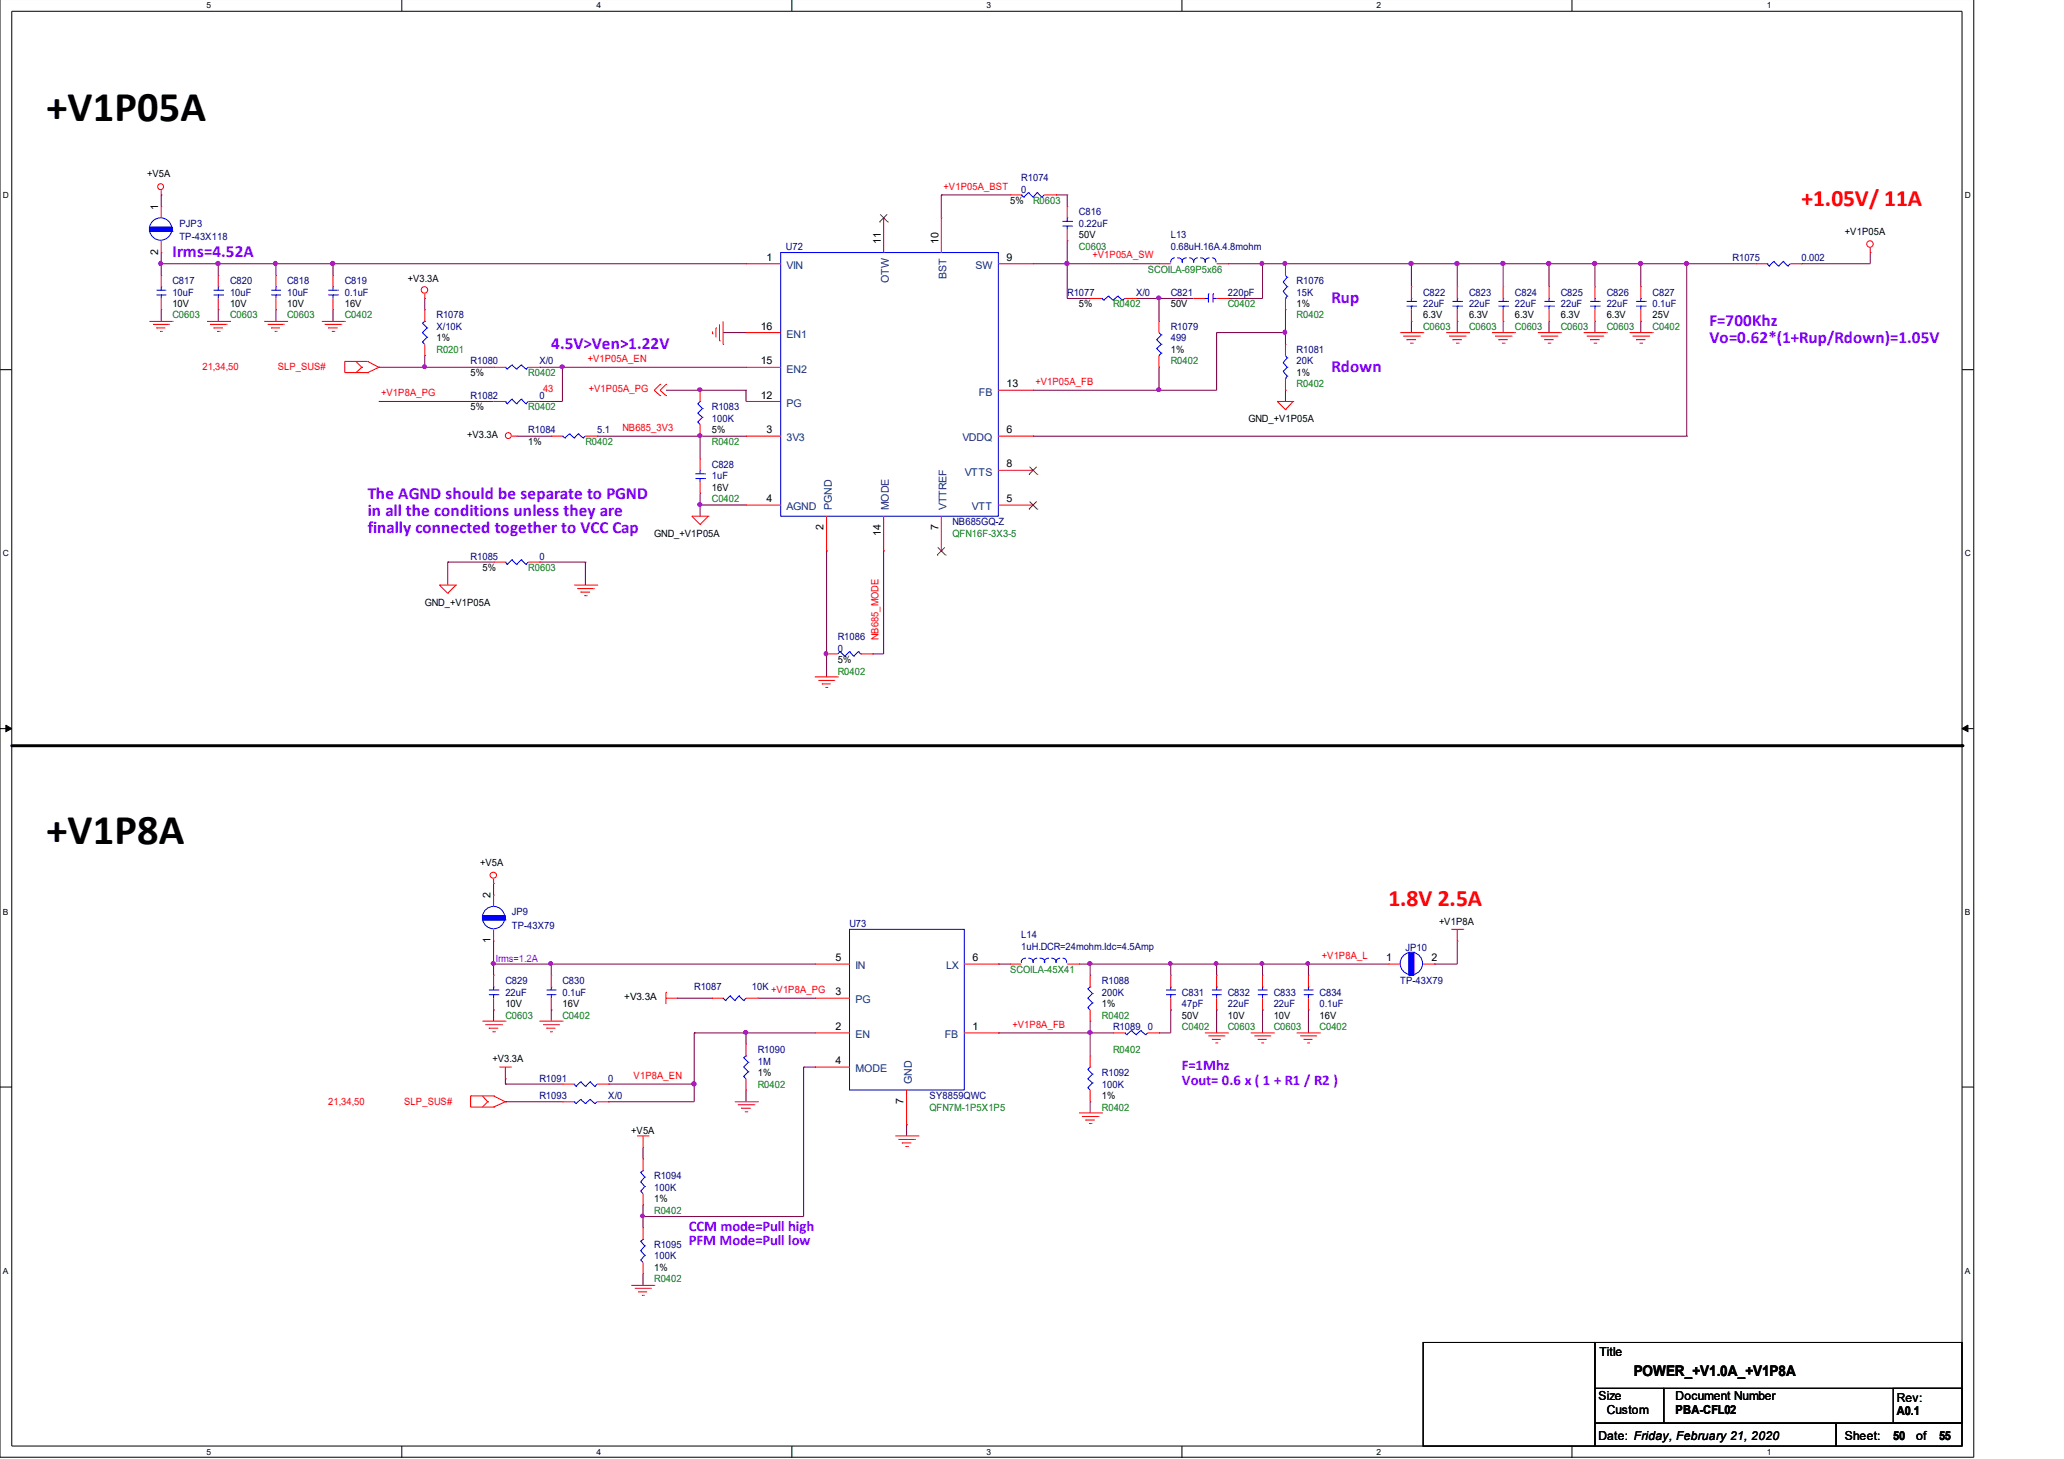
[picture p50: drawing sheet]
<svg xmlns="http://www.w3.org/2000/svg" width="297mm" height="210mm" viewBox="0 0 297 210" stroke-linecap="round" stroke-linejoin="round" font-family="sans-serif">
<defs><g id="words">
<g font-size="6.1">
<text x="6.7" y="17.4">+V1P05A</text>
<text x="6.7" y="121.4">+V1P8A</text>
</g>
<g font-size="3.4" fill="#f00">
<text x="259.2" y="29.6">+1.05V/ 11A</text>
<text x="199.8" y="130.3">1.8V 2.5A</text>
</g>
<g font-size="2.5" fill="#8000ff">
<text x="24.8" y="37">Irms=4.52A</text>
<text x="191.6" y="43.6">Rup</text>
<text x="246" y="46.9">F=700Khz</text>
<text x="79.3" y="50.2">4.5V&gt;Ven&gt;1.22V</text>
<text x="191.6" y="53.5">Rdown</text>
<text x="246" y="49.4">Vo=0.62*(1+Rup/Rdown)=1.05V</text>
<text x="52.9" y="71.7">The AGND should be separate to PGND</text>
<text x="52.9" y="74.2">in all the conditions unless they are</text>
<text x="52.9" y="76.6">finally connected together to VCC Cap</text>
</g>
<g font-size="2.1" fill="#8000ff">
<text x="170.1" y="153.9">F=1Mhz</text>
<text x="170.1" y="156.1">Vout= 0.6 x ( 1 + R1 / R2 )</text>
<text x="99.1" y="177.1">CCM mode=Pull high</text>
<text x="99.1" y="179.2">PFM Mode=Pull low</text>
</g>
<text font-size="2.1" x="235.1" y="198">POWER_+V1.0A_+V1P8A</text>
<g font-size="1.8">
<text x="230.2" y="195.1">Title</text>
<text x="230" y="201.4">Size</text>
<text x="231.2" y="203.5">Custom</text>
<text x="241.1" y="201.4">Document Number</text>
<text x="241.1" y="203.5">PBA-CFL02</text>
<text x="273" y="201.7">Rev:</text>
<text x="273" y="203.6">A0.1</text>
<text x="230" y="207.1">Date: Friday, February 21, 2020</text>
<text x="265.5" y="207.1">Sheet:</text>
<text x="272.5" y="207.1">50</text>
<text x="275.8" y="207.1">of</text>
<text x="279.1" y="207.1">55</text>
</g>
<g font-size="1.5">
<text x="22.8" y="30.2" transform="rotate(-90 22.8 30.2)">1</text>
<text x="126.7" y="35.2" transform="rotate(-90 126.7 35.2)">11</text>
<text x="135" y="35.2" transform="rotate(-90 135 35.2)">10</text>
<text x="22.8" y="36.7" transform="rotate(-90 22.8 36.7)">2</text>
<text x="110.3" y="37.5">1</text>
<text x="144.9" y="37.5">9</text>
<text x="109.5" y="47.4">16</text>
<text x="109.5" y="52.4">15</text>
<text x="109.5" y="57.3">12</text>
<text x="144.9" y="55.7">13</text>
<text x="110.3" y="62.3">3</text>
<text x="144.9" y="62.3">6</text>
<text x="144.9" y="67.2">8</text>
<text x="110.3" y="72.2">4</text>
<text x="118.5" y="76.3" transform="rotate(-90 118.5 76.3)">2</text>
<text x="126.7" y="77.1" transform="rotate(-90 126.7 77.1)">14</text>
<text x="135" y="76.3" transform="rotate(-90 135 76.3)">7</text>
<text x="144.9" y="72.2">5</text>
<text x="70.6" y="129.2" transform="rotate(-90 70.6 129.2)">2</text>
<text x="70.6" y="135.7" transform="rotate(-90 70.6 135.7)">1</text>
<text x="120.2" y="143.2">3</text>
<text x="120.2" y="138.3">5</text>
<text x="140" y="138.3">6</text>
<text x="199.5" y="138.3">1</text>
<text x="206" y="138.3">2</text>
<text x="120.2" y="148.2">2</text>
<text x="140" y="148.2">1</text>
<text x="120.2" y="153.1">4</text>
<text x="130" y="158.8" transform="rotate(-90 130 158.8)">7</text>
</g>
<g font-size="1.5" fill="#004080">
<text x="113.2" y="38.7">VIN</text>
<text x="127.9" y="40.7" transform="rotate(-90 127.9 40.7)">OTW</text>
<text x="136.2" y="40.1" transform="rotate(-90 136.2 40.1)">BST</text>
<text x="140.4" y="38.7">SW</text>
<text x="113.2" y="48.6">EN1</text>
<text x="113.2" y="53.6">EN2</text>
<text x="113.2" y="58.5">PG</text>
<text x="140.9" y="56.9">FB</text>
<text x="113.2" y="63.5">3V3</text>
<text x="138.5" y="63.5">VDDQ</text>
<text x="138.9" y="68.4">VTTS</text>
<text x="113.2" y="73.4">AGND</text>
<text x="119.7" y="73.4" transform="rotate(-90 119.7 73.4)">PGND</text>
<text x="127.9" y="73.4" transform="rotate(-90 127.9 73.4)">MODE</text>
<text x="136.2" y="73.4" transform="rotate(-90 136.2 73.4)">VTTREF</text>
<text x="139.9" y="73.4">VTT</text>
<text x="123.1" y="139.5">IN</text>
<text x="136.1" y="139.5">LX</text>
<text x="123.1" y="149.4">EN</text>
<text x="123.1" y="144.4">PG</text>
<text x="136" y="149.4">FB</text>
<text x="123.1" y="154.3">MODE</text>
<text x="131.2" y="156" transform="rotate(-90 131.2 156)">GND</text>
</g>
<g font-size="1.4">
<text x="21.2" y="25.5">+V5A</text>
<text x="145.4" y="29.3">5%</text>
<text x="155.3" y="34.3">50V</text>
<text x="265.5" y="33.8">+V1P05A</text>
<text x="58.7" y="40.6">+V3.3A</text>
<text x="24.8" y="44.2">10V</text>
<text x="33.1" y="44.2">10V</text>
<text x="41.3" y="44.2">10V</text>
<text x="49.6" y="44.2">16V</text>
<text x="155.3" y="44.2">5%</text>
<text x="168.5" y="44.2">50V</text>
<text x="186.6" y="44.2">1%</text>
<text x="204.8" y="45.8">6.3V</text>
<text x="211.4" y="45.8">6.3V</text>
<text x="218" y="45.8">6.3V</text>
<text x="224.6" y="45.8">6.3V</text>
<text x="231.2" y="45.8">6.3V</text>
<text x="237.8" y="45.8">25V</text>
<text x="62.8" y="49.1">1%</text>
<text x="168.5" y="50.8">1%</text>
<text x="67.7" y="54.1">5%</text>
<text x="67.7" y="59">5%</text>
<text x="186.6" y="54.1">1%</text>
<text x="67.2" y="63">+V3.3A</text>
<text x="76" y="64">1%</text>
<text x="102.4" y="62.3">5%</text>
<text x="179.7" y="60.7">GND_+V1P05A</text>
<text x="102.4" y="70.6">16V</text>
<text x="94.1" y="77.2">GND_+V1P05A</text>
<text x="69.4" y="82.1">5%</text>
<text x="61.1" y="87.1">GND_+V1P05A</text>
<text x="120.6" y="95.3">5%</text>
<text x="69.1" y="124.6">+V5A</text>
<text x="207.1" y="133">+V1P8A</text>
<text x="89.8" y="143.9">+V3.3A</text>
<text x="72.7" y="144.9">10V</text>
<text x="80.9" y="144.9">16V</text>
<text x="158.6" y="144.9">1%</text>
<text x="170.1" y="146.6">50V</text>
<text x="176.7" y="146.6">10V</text>
<text x="183.3" y="146.6">10V</text>
<text x="189.9" y="146.6">16V</text>
<text x="70.9" y="152.8">+V3.3A</text>
<text x="109.1" y="154.8">1%</text>
<text x="158.6" y="158.1">1%</text>
<text x="90.8" y="163.1">+V5A</text>
<text x="94.1" y="173">1%</text>
<text x="94.1" y="182.9">1%</text>
</g>
<g font-size="1.4" fill="#f00">
<text x="135.8" y="27.3">+V1P05A_BST</text>
<text x="157.2" y="37.2">+V1P05A_SW</text>
<text x="29.1" y="53.3">21,34,50</text>
<text x="40" y="53.3">SLP_SUS#</text>
<text x="84.6" y="52.1">+V1P05A_EN</text>
<text x="54.9" y="57">+V1P8A_PG</text>
<text x="78.1" y="56.4">43</text>
<text x="84.8" y="56.4">+V1P05A_PG</text>
<text x="149" y="55.4">+V1P05A_FB</text>
<text x="89.6" y="62">NB685_3V3</text>
<text x="126.4" y="92.1" transform="rotate(-90 126.4 92.1)">NB685_MODE</text>
<text x="190.2" y="137.9">+V1P8A_L</text>
<text x="111" y="142.8">+V1P8A_PG</text>
<text x="145.7" y="147.8">+V1P8A_FB</text>
<text x="91.2" y="155.2">V1P8A_EN</text>
<text x="47.2" y="158.9">21,34,50</text>
<text x="58.2" y="158.9">SLP_SUS#</text>
</g>
<g font-size="1.4" fill="#000080">
<text x="147" y="26">R1074</text>
<text x="147" y="27.7">0</text>
<text x="25.8" y="32.6">PJP3</text>
<text x="25.8" y="34.6">TP-43X118</text>
<text x="113.1" y="35.9">U72</text>
<text x="155.3" y="31">C816</text>
<text x="155.3" y="32.6">0.22uF</text>
<text x="168.5" y="34.3">L13</text>
<text x="168.5" y="35.9">0.68uH.16A.4.8mohm</text>
<text x="24.8" y="40.9">C817</text>
<text x="33.1" y="40.9">C820</text>
<text x="41.3" y="40.9">C818</text>
<text x="49.6" y="40.9">C819</text>
<text x="186.6" y="40.9">R1076</text>
<text x="249.3" y="37.6">R1075</text>
<text x="259.2" y="37.6">0.002</text>
<text x="24.8" y="42.5">10uF</text>
<text x="33.1" y="42.5">10uF</text>
<text x="41.3" y="42.5">10uF</text>
<text x="49.6" y="42.5">0.1uF</text>
<text x="62.8" y="45.8">R1078</text>
<text x="62.8" y="47.5">X/10K</text>
<text x="153.6" y="42.5">R1077</text>
<text x="163.5" y="42.5">X/0</text>
<text x="168.5" y="47.5">R1079</text>
<text x="168.5" y="42.5">C821</text>
<text x="176.7" y="42.5">220pF</text>
<text x="186.6" y="42.5">15K</text>
<text x="204.8" y="42.5">C822</text>
<text x="204.8" y="44.2">22uF</text>
<text x="211.4" y="42.5">C823</text>
<text x="211.4" y="44.2">22uF</text>
<text x="218" y="42.5">C824</text>
<text x="218" y="44.2">22uF</text>
<text x="224.6" y="42.5">C825</text>
<text x="224.6" y="44.2">22uF</text>
<text x="231.2" y="42.5">C826</text>
<text x="231.2" y="44.2">22uF</text>
<text x="237.8" y="42.5">C827</text>
<text x="237.8" y="44.2">0.1uF</text>
<text x="67.7" y="52.4">R1080</text>
<text x="77.6" y="52.4">X/0</text>
<text x="168.5" y="49.1">499</text>
<text x="186.6" y="50.8">R1081</text>
<text x="186.6" y="52.4">20K</text>
<text x="67.7" y="57.4">R1082</text>
<text x="77.6" y="57.4">0</text>
<text x="102.4" y="59">R1083</text>
<text x="76" y="62.3">R1084</text>
<text x="85.9" y="62.3">5.1</text>
<text x="102.4" y="60.7">100K</text>
<text x="102.4" y="67.3">C828</text>
<text x="102.4" y="68.9">1uF</text>
<text x="137.1" y="75.5">NB685GQ-Z</text>
<text x="67.7" y="80.5">R1085</text>
<text x="77.6" y="80.5">0</text>
<text x="120.6" y="92">R1086</text>
<text x="120.6" y="93.7">0</text>
<text x="73.7" y="131.7">JP9</text>
<text x="73.7" y="133.6">TP-43X79</text>
<text x="122.3" y="133.4">U73</text>
<text x="147" y="135">L14</text>
<text x="147" y="136.7">1uH.DCR=24mohm.Idc=4.5Amp</text>
<text x="202.3" y="136.8">JP10</text>
<text x="72.7" y="141.6">C829</text>
<text x="72.7" y="143.3">22uF</text>
<text x="80.9" y="141.6">C830</text>
<text x="80.9" y="143.3">0.1uF</text>
<text x="99.9" y="142.4">R1087</text>
<text x="108.2" y="142.4">10K</text>
<text x="158.6" y="141.6">R1088</text>
<text x="158.6" y="143.3">200K</text>
<text x="170.1" y="143.3">C831</text>
<text x="176.7" y="143.3">C832</text>
<text x="183.3" y="143.3">C833</text>
<text x="189.9" y="143.3">C834</text>
<text x="201.5" y="141.6">TP-43X79</text>
<text x="160.2" y="148.2">R1089</text>
<text x="165.2" y="148.2">0</text>
<text x="170.1" y="144.9">47pF</text>
<text x="176.7" y="144.9">22uF</text>
<text x="183.3" y="144.9">22uF</text>
<text x="189.9" y="144.9">0.1uF</text>
<text x="77.6" y="155.6">R1091</text>
<text x="87.5" y="155.6">0</text>
<text x="109.1" y="151.5">R1090</text>
<text x="109.1" y="153.2">1M</text>
<text x="158.6" y="154.8">R1092</text>
<text x="77.6" y="158.1">R1093</text>
<text x="87.5" y="158.1">X/0</text>
<text x="133.8" y="158.1">SY8859QWC</text>
<text x="158.6" y="156.5">100K</text>
<text x="94.1" y="169.7">R1094</text>
<text x="94.1" y="171.3">100K</text>
<text x="94.1" y="179.6">R1095</text>
<text x="94.1" y="181.2">100K</text>
</g>
<g font-size="1.4" fill="#008000">
<text x="148.7" y="29.3">R0603</text>
<text x="155.3" y="35.9">C0603</text>
<text x="165.2" y="39.2">SCOILA-69P5x66</text>
<text x="24.8" y="45.8">C0603</text>
<text x="33.1" y="45.8">C0603</text>
<text x="41.3" y="45.8">C0603</text>
<text x="49.6" y="45.8">C0402</text>
<text x="160.2" y="44.2">R0402</text>
<text x="176.7" y="44.2">C0402</text>
<text x="186.6" y="45.8">R0402</text>
<text x="204.8" y="47.5">C0603</text>
<text x="211.4" y="47.5">C0603</text>
<text x="218" y="47.5">C0603</text>
<text x="224.6" y="47.5">C0603</text>
<text x="231.2" y="47.5">C0603</text>
<text x="237.8" y="47.5">C0402</text>
<text x="62.8" y="50.8">R0201</text>
<text x="168.5" y="52.4">R0402</text>
<text x="76" y="54.1">R0402</text>
<text x="76" y="59">R0402</text>
<text x="186.6" y="55.7">R0402</text>
<text x="84.2" y="64">R0402</text>
<text x="102.4" y="64">R0402</text>
<text x="102.4" y="72.2">C0402</text>
<text x="137.1" y="77.2">QFN16F-3X3-5</text>
<text x="76" y="82.1">R0603</text>
<text x="120.6" y="97">R0402</text>
<text x="145.4" y="140">SCOILA-45X41</text>
<text x="72.7" y="146.6">C0603</text>
<text x="80.9" y="146.6">C0402</text>
<text x="158.6" y="146.6">R0402</text>
<text x="170.1" y="148.2">C0402</text>
<text x="176.7" y="148.2">C0603</text>
<text x="183.3" y="148.2">C0603</text>
<text x="189.9" y="148.2">C0402</text>
<text x="160.2" y="151.5">R0402</text>
<text x="109.1" y="156.5">R0402</text>
<text x="133.8" y="159.8">QFN7M-1P5X1P5</text>
<text x="158.6" y="159.8">R0402</text>
<text x="94.1" y="174.6">R0402</text>
<text x="94.1" y="184.5">R0402</text>
</g>
<text font-size="1.4" fill="#8000ff" x="71.4" y="138.4">Irms=1.2A</text>
<g font-size="1.2">
<text x="29.7" y="1.2">5</text>
<text x="85.9" y="1.2">4</text>
<text x="142" y="1.2">3</text>
<text x="198.1" y="1.2">2</text>
<text x="254.3" y="1.2">1</text>
<text x=".4" y="28.5">D</text>
<text x="282.8" y="28.5">D</text>
<text x=".4" y="80">C</text>
<text x="282.8" y="80">C</text>
<text x=".4" y="131.7">B</text>
<text x="282.8" y="131.7">B</text>
<text x=".4" y="183.2">A</text>
<text x="282.8" y="183.2">A</text>
<text x="29.7" y="209.3">5</text>
<text x="85.9" y="209.3">4</text>
<text x="142" y="209.3">3</text>
<text x="198.1" y="209.3">2</text>
<text x="254.3" y="209.3">1</text>
</g>
</g></defs>
<path d="M0 -.1v209.7h284.1v-209.7M1.7 1.6h280.7v206.4h-280.7z" fill="none" stroke="#000" stroke-width=".14"/>
<g fill="#fff">
<path d="M29.7 .1h.5v1.3h-.5z"/>
<path d="M29.7 208.2h.5v1.3h-.5z"/>
</g>
<path d="M57.8 -.1v1.7M57.8 208v1.7" fill="none" stroke="#000" stroke-width=".14"/>
<g fill="#fff">
<path d="M85.9 .1h.5v1.3h-.5z"/>
<path d="M85.9 208.2h.5v1.3h-.5z"/>
</g>
<path d="M114 -.1v1.7M114 208v1.7" fill="none" stroke="#000" stroke-width=".14"/>
<g fill="#fff">
<path d="M142 .1h.5v1.3h-.5z"/>
<path d="M142 208.2h.5v1.3h-.5z"/>
</g>
<path d="M170.1 -.1v1.7M170.1 208v1.7" fill="none" stroke="#000" stroke-width=".14"/>
<g fill="#fff">
<path d="M198.1 .1h.5v1.3h-.5z"/>
<path d="M198.1 208.2h.5v1.3h-.5z"/>
</g>
<path d="M226.2 -.1v1.7M226.2 208v1.7" fill="none" stroke="#000" stroke-width=".14"/>
<g fill="#fff">
<path d="M254.3 .1h.5v1.3h-.5z"/>
<path d="M254.3 208.2h.5v1.3h-.5z"/>
<path d="M.4 27.4h.7v1.2h-.7z"/>
<path d="M282.8 27.4h.7v1.2h-.7z"/>
<path d="M.4 78.9h.7v1.3h-.7z"/>
<path d="M282.8 78.9h.7v1.3h-.7z"/>
</g>
<path d="M0 53.2h1.7M282.4 53.2h1.7" fill="none" stroke="#000" stroke-width=".14"/>
<g fill="#fff">
<path d="M.4 130.6h.7v1.2h-.7z"/>
<path d="M282.8 130.6h.7v1.2h-.7z"/>
</g>
<path d="M0 104.8h1.7M282.4 104.8h1.7" fill="none" stroke="#000" stroke-width=".14"/>
<path d="M.8 104.3l.9 .5-.9 .5zM282.4 104.8l.8-.5v1z" fill="#000" stroke="#000" stroke-width=".14"/>
<g fill="#fff">
<path d="M.4 182.1h.7v1.3h-.7z"/>
<path d="M282.8 182.1h.7v1.3h-.7z"/>
</g>
<path d="M0 156.4h1.7M282.4 156.4h1.7M204.8 193.1h24.7v14.9h-24.7zM229.5 199.7h9.9v5h-9.9zM229.5 193.1h52.9v6.6h-52.9zM239.4 199.7h43v5h-43zM272.5 199.7h9.9v5h-9.9zM229.5 204.7h34.7v3.3h-34.7zM264.2 204.7h18.2v3.3h-18.2z" fill="none" stroke="#000" stroke-width=".14"/>
<path d="M1.7 107.3h280.7" fill="none" stroke="#000" stroke-width=".42"/>
<circle cx="282.4" cy="107.3" r=".21" fill="#000"/>
<g fill="none" stroke="#800040" stroke-width=".14">
<path d="M23.2 37.9h.1M23.2 36.3h.1M23.2 28h.1M23.2 37.9h84.2M23.2 28v1.7M23.2 36.3v3.3M31.4 37.9h.1M31.4 37.9v1.7M39.7 37.9h.1M39.7 37.9v1.7M47.9 37.9h.1M47.9 37.9v1.7"/>
<path d="M135.5 28h.1M135.5 28h9.9M135.5 28v3.3M148.7 37.9h18.1M152 28h.1M152 28h1.6M153.6 34.6h.1M153.6 37.9h.1M153.6 28h.1M153.6 28v1.7M153.6 34.6v8.3M176.7 37.9h.1"/>
<path d="M176.7 37.9h75.9M181.7 37.9h.1M181.7 37.9v5h-5M203.1 37.9h.1M203.1 37.9v3.3M209.7 37.9h.1M209.7 37.9v3.3M216.3 37.9h.1M216.3 37.9v3.3M222.9 37.9h.1M222.9 37.9v3.3M229.5 37.9h.1"/>
<path d="M229.5 37.9v3.3M236.1 37.9h.1M236.1 37.9v3.3M242.7 37.9h.1M242.7 37.9v24.9M259.2 37.9h.1M269.2 36.3h.1M269.2 36.3v1.6h-10M23.2 46.2h.1M23.2 44.5v1.7M31.4 44.5h.1M31.4 44.5v1.7"/>
<path d="M39.7 44.5h.1M39.7 44.5v1.7M47.9 46.2h.1M47.9 44.5v1.7M54.5 57.8h.1M54.5 52.8h.1M54.5 52.8h16.5M54.5 57.8h16.5M61.1 51.2h.1M61.1 52.8h.1M61.1 42.9h.1M61.1 42.9v1.6"/>
<path d="M61.1 51.2v1.6M77.6 57.8h.1M77.6 52.8h.1M77.6 52.8h29.8M80.9 52.8h.1M80.9 52.8v5h-3.3M95.8 56.1h11.6M100.8 56.1h.1M104.1 47.9h.1M104.1 47.9h3.3M107.4 56.1h.1M107.4 56.1v1.7"/>
<path d="M148.7 56.1h.1M153.6 42.9h.1M153.6 42.9h3.3M163.5 42.9h.1M163.5 42.9h8.3M166.8 42.9h.1M166.8 52.8h.1M166.8 56.1h.1M166.8 42.9v3.3M166.8 52.8v3.3M171.8 42.9h.1M175.1 47.9h.1"/>
<path d="M175.1 47.9h9.9M175.1 47.9v8.2h-26.4M176.7 42.9h.1M185 44.5h.1M185 56.1h.1M185 47.9h.1M185 44.5v5M185 56.1v1.7M203.1 46.2h.1M203.1 46.2v1.7M209.7 46.2h.1M209.7 46.2v1.7"/>
<path d="M216.3 46.2h.1M216.3 46.2v1.7M222.9 46.2h.1M222.9 46.2v1.7M229.5 46.2h.1M229.5 46.2v1.7M236.1 46.2h.1M236.1 46.2v1.7M74.3 62.8h5M79.3 62.8h.1M85.9 62.8h.1M85.9 62.8h21.5"/>
<path d="M100.8 72.7h.1M100.8 62.8h.1M100.8 71h.1M100.8 62.8v3.3M100.8 71v3.3M100.8 72.7h6.6M119 79.3h.1M119 79.3v18.1M127.2 79.3h.1M127.2 79.3v14.8h-1.6M148.7 62.8h.1M148.7 62.8h94"/>
<path d="M242.7 62.8h.1M64.4 80.9h.1M64.4 80.9h6.6M64.4 80.9v3.3M77.6 80.9h.1M77.6 80.9h6.6M84.2 80.9h.1M84.2 80.9v3.3M119 94.1h.1M125.6 94.1h.1M71 138.7h.1M71 127.1h.1"/>
<path d="M71 127.1v1.7M71 135.4v4.9M71 138.7h46.3M79.3 138.7h.1M79.3 138.7v1.6M143.7 138.7h.1M143.7 138.7h1.7M155.3 138.7h.1M155.3 138.7h44.5M156.9 138.7h.1M156.9 138.7v1.6M168.5 138.7h.1"/>
<path d="M168.5 138.7v1.6M175.1 138.7h.1M175.1 138.7v1.6M181.7 138.7h.1M181.7 138.7v1.6M188.3 138.7h.1M188.3 138.7v1.6M206.4 138.7h.1M209.7 135.4h.1M209.7 135.4v3.3h-3.3M71 145.3h.1M71 145.3v1.6"/>
<path d="M72.7 158.5h.1M72.7 155.2h.1M72.7 156h.1M72.7 158.5h8.2M72.7 156h8.2M72.7 155.2v.8M79.3 145.3h.1M79.3 145.3v1.6M87.5 156h.1M87.5 158.5h.1M87.5 156h12.4M97.5 143.6h.1"/>
<path d="M97.5 143.6h4.9M99.9 148.6h.1M99.9 156h.1M99.9 148.6h17.4M99.9 148.6v9.9h-12.4M107.4 148.6h.1M107.4 156.8h.1M107.4 148.6v1.6M107.4 156.8v1.7M109.1 143.6h8.2M115.7 153.5h.1M115.7 153.5v21.5h-23.2"/>
<path d="M115.7 153.5h1.6M117.3 143.6h.1M117.3 153.5h.1M143.7 148.6h.1M143.7 148.6h16.5M156.9 148.6h.1M156.9 146.9h.1M156.9 158.5h.1M156.9 146.9v5M156.9 158.5v1.6M166.8 148.6h.1M168.5 145.3h.1"/>
<path d="M168.5 145.3v3.3h-1.7M175.1 145.3h.1M175.1 145.3v3.3M181.7 145.3h.1M181.7 145.3v3.3M188.3 145.3h.1M188.3 145.3v3.3M92.5 173.3h.1M92.5 175h.1M92.5 166.7h.1M92.5 165.1v1.6M92.5 173.3v3.3"/>
<path d="M130.5 161.8h.1M130.5 161.8v1.6M92.5 183.2h.1M92.5 183.2v1.7"/>
</g>
<g fill="#f0f" stroke="#f0f" stroke-width=".14">
<circle cx="80.9" cy="52.8" r=".28"/>
<circle cx="61.1" cy="52.8" r=".28"/>
<circle cx="100.7" cy="72.6" r=".28"/>
<circle cx="100.7" cy="62.7" r=".28"/>
<circle cx="100.7" cy="56.1" r=".28"/>
<circle cx="118.8" cy="94" r=".28"/>
<circle cx="153.5" cy="37.9" r=".3"/>
<circle cx="181.6" cy="37.9" r=".28"/>
<circle cx="184.9" cy="37.9" r=".28"/>
<circle cx="203.1" cy="37.9" r=".3"/>
<circle cx="166.8" cy="42.9" r=".28"/>
<circle cx="166.8" cy="56.1" r=".28"/>
<circle cx="242.7" cy="37.9" r=".3"/>
<circle cx="184.9" cy="47.8" r=".28"/>
<circle cx="39.6" cy="37.9" r=".28"/>
<circle cx="31.4" cy="37.9" r=".3"/>
<circle cx="47.9" cy="37.9" r=".3"/>
<circle cx="23.1" cy="37.9" r=".28"/>
<circle cx="79.2" cy="138.6" r=".25"/>
<circle cx="71" cy="138.6" r=".28"/>
<circle cx="107.3" cy="148.5" r=".28"/>
<circle cx="92.5" cy="174.9" r=".25"/>
<circle cx="156.9" cy="148.5" r=".28"/>
<circle cx="168.4" cy="138.6" r=".25"/>
<circle cx="156.9" cy="138.6" r=".28"/>
<circle cx="188.2" cy="138.6" r=".25"/>
<circle cx="181.6" cy="138.6" r=".25"/>
<circle cx="175" cy="138.6" r=".25"/>
<circle cx="99.9" cy="155.9" r=".3"/>
<circle cx="209.7" cy="37.9" r=".3"/>
<circle cx="216.3" cy="37.9" r=".3"/>
<circle cx="222.9" cy="37.9" r=".3"/>
<circle cx="229.5" cy="37.9" r=".3"/>
<circle cx="236.1" cy="37.9" r=".3"/>
</g>
<g fill="none" stroke="#f00" stroke-width=".14">
<path d="M23.2 28h.1M23.2 39.6h.1M23.2 27.4v.6M23.2 39.6v1.6M31.4 39.6h.1M31.4 39.6v1.6M107.4 37.9h.1M107.4 37.9h5M127.2 31.3h.1M127.2 31.3v5M135.5 31.3h.1M135.5 31.3v5"/>
<path d="M143.7 37.9h5M145.4 28h.1M145.4 28h1.6M148.7 37.9h.1M150.3 28h1.7M152 28h.1M153.6 34.6h.1M153.6 29.7h.1M153.6 29.7v1.6M153.6 33v1.6M166.8 37.9h.1M166.8 37.9h1.7"/>
<path d="M175.1 37.9h1.6M176.7 37.9h.1M185 37.9h.1M185 37.9v1.7M252.6 37.9h.1M252.6 37.9h1.7M257.6 37.9h1.6M259.2 37.9h.1M269.2 36.3h.1M269.2 35.7v.6M21.5 46.2h3.3M22 46.7h2.3"/>
<path d="M22.5 47.2h.1M22.5 47.2h1.3M23 47.7h.3M23.2 44.5h.1M23.2 42.9v1.6M23.3 47.7h.1M24.3 46.7h.1M24.8 46.2h.1M29.8 46.2h3.3M30.2 46.7h2.4M30.7 47.2h.1M30.7 47.2h1.4"/>
<path d="M31.2 47.7h.4M31.4 44.5h.1M31.4 42.9v1.6M31.6 47.7h.1M32.6 46.7h.1M33.1 46.2h.1M38 46.2h3.3M38.5 46.7h2.3M39 47.2h.1M39 47.2h1.3M39.5 47.7h.3M39.8 47.7h.1"/>
<path d="M40.8 46.7h.1M41.3 46.2h.1M46.3 46.2h3.3M46.7 46.7h2.4M47.2 47.2h.1M47.2 47.2h1.4M47.8 47.7h.3M48.1 47.7h.1M49.1 46.7h.1M49.6 46.2h.1M49.6 52h.1M49.6 52v1.6h3.3"/>
<path d="M49.6 52h3.3M51.2 52l.9 .8M52.1 52.8h.1M52.1 52.8l-.9 .8M52.9 53.6h.1M52.9 52h.1M52.9 52l1.6 .8M54.5 52.8h.1M54.5 52.8l-1.6 .8M61.1 42.9h.1M61.1 51.2h.1M61.1 44.5h.1"/>
<path d="M61.1 42.3v.6M61.1 44.5v1.7M61.1 49.5v1.7M71 52.8h.1M71 57.8h.1M71 57.8h1.7M71 52.8h1.7M76 57.8h1.6M76 52.8h1.6M77.6 52.8h.1M77.6 57.8h.1M95 55.3h.1"/>
<path d="M95 56.9h.1M95 55.3l-.9 .8 .9 .8M95.8 55.3h.1M95.8 56.9h.1M95.8 55.3l-.8 .8 .8 .8M100.8 56.1h.1M100.8 56.1v1.7M102.5 48h.1M102.5 47.7v.3M103 47.2h.1M103 47.2v1.3M103.5 49h.1"/>
<path d="M103.5 46.7v2.3M104.1 49.5h.1M104.1 46.2v3.3M107.4 47.9h.1M107.4 52.8h.1M107.4 57.8h.1M107.4 57.8h5M107.4 47.9h5M107.4 52.8h5M143.7 56.1h5M148.7 56.1h.1M156.9 42.9h.1"/>
<path d="M156.9 42.9h1.7M161.9 42.9h1.6M163.5 42.9h.1M166.8 46.2h.1M166.8 52.8h.1M166.8 46.2v1.7M166.8 51.2v1.6M183.8 57.8h.1M183.8 57.8h2.3M183.8 57.8l1.2 1.1M185 58.9h.1M185 49.5h.1"/>
<path d="M185 56.1h.1M185 44.5h.1M185 42.9v1.6M185 49.5v1.7M185 54.5v1.6M186.1 57.8h.1M186.1 57.8l-1.1 1.1M201.5 47.9h3.3M201.9 48.4h2.4M202.4 48.9h.1M202.4 48.9h1.4M202.9 49.4h.4"/>
<path d="M203.1 46.2h.1M203.1 41.2h.1M203.1 41.2v1.7M203.1 44.5v1.7M203.3 49.4h.1M204.3 48.4h.1M204.8 47.9h.1M208.1 47.9h3.3M208.5 48.4h2.4M209 48.9h.1M209 48.9h1.4M209.5 49.4h.4"/>
<path d="M209.9 49.4h.1M210.9 48.4h.1M211.4 47.9h.1M214.7 47.9h3.3M215.1 48.4h2.4M215.6 48.9h.1M215.6 48.9h1.4M216.2 49.4h.3M216.3 46.2h.1M216.3 41.2h.1M216.3 41.2v1.7M216.3 44.5v1.7"/>
<path d="M216.5 49.4h.1M217.5 48.4h.1M218 47.9h.1M221.3 47.9h3.3M221.7 48.4h2.4M222.2 48.9h.1M222.2 48.9h1.4M222.8 49.4h.3M222.9 46.2h.1M222.9 41.2h.1M222.9 41.2v1.7M222.9 44.5v1.7"/>
<path d="M223.1 49.4h.1M224.1 48.4h.1M224.6 47.9h.1M227.9 47.9h3.3M228.3 48.4h2.4M228.9 48.9h.1M228.9 48.9h1.3M229.4 49.4h.3M229.5 46.2h.1M229.5 41.2h.1M229.5 41.2v1.7M229.5 44.5v1.7"/>
<path d="M229.7 49.4h.1M230.7 48.4h.1M231.2 47.9h.1M234.5 47.9h3.3M234.9 48.4h2.4M235.5 48.9h.1M235.5 48.9h1.3M236 49.4h.3M236.1 46.2h.1M236.1 41.2h.1M236.1 41.2v1.7M236.1 44.5v1.7"/>
<path d="M236.3 49.4h.1M237.3 48.4h.1M237.8 47.9h.1M73.7 62.8h.6M74.3 62.8h.1M99.6 74.3h.1M99.6 74.3h2.3M99.6 74.3l1.2 1.2M100.8 75.5h.1M100.8 71h.1M100.8 66.1h.1M100.8 62.8h.1"/>
<path d="M100.8 61.1v1.7M100.8 66.1v1.6M100.8 69.4v1.6M101.9 74.3h.1M101.9 74.3l-1.1 1.2M107.4 62.8h.1M107.4 72.7h.1M107.4 62.8h5M107.4 72.7h5M119 79.3h.1M119 74.3v5M127.2 79.3h.1"/>
<path d="M127.2 74.3v5M135.5 79.3h.1M135.5 74.3v5M143.7 62.8h5M143.7 72.7h5M143.7 67.7h5M148.7 72.7h.1M148.7 67.7h.1M148.7 62.8h.1M63.2 84.2h.1M63.2 84.2h2.4M63.2 84.2l1.2 1.2"/>
<path d="M64.4 85.4h.1M65.6 84.2h.1M65.6 84.2l-1.2 1.2M71 80.9h.1M71 80.9h1.7M76 80.9h1.6M77.6 80.9h.1M82.6 84.2h3.3M83.1 84.7h2.3M83.6 85.2h.1M83.6 85.2h1.3M84.1 85.7h.3"/>
<path d="M84.4 85.7h.1M85.4 84.7h.1M85.9 84.2h.1M117.3 97.4h3.3M117.8 97.9h2.3M118.3 98.4h.1M118.3 98.4h1.2M118.8 98.9h.2M119 98.9h.1M120.1 97.9h.1M120.6 97.4h.1M71 127.1h.1"/>
<path d="M71 126.4v.7M145.4 138.7h.1M145.4 138.7h1.6M153.6 138.7h1.7M155.3 138.7h.1M208.9 133.7h1.7M209.7 135.4h.1M209.7 133.7v1.7M210.6 133.7h.1M67.7 157.7h.1M67.7 157.7v1.6h3.3M67.7 157.7h3.3"/>
<path d="M69.4 146.9h3.3M69.4 157.7l.8 .8M69.8 147.4h2.4M70.2 158.5h.1M70.2 158.5l-.8 .8M70.4 147.9h.1M70.4 147.9h1.3M70.9 148.4h.3M71 159.3h.1M71 157.7h.1M71 145.3h.1M71 140.3h.1"/>
<path d="M71 140.3v1.7M71 143.6v1.7M71 157.7l1.7 .8M71.2 148.4h.1M71.9 153.5h1.6M72.2 147.4h.1M72.7 146.9h.1M72.7 155.2h.1M72.7 158.5h.1M72.7 153.5v1.7M72.7 158.5l-1.7 .8M73.5 153.5h.1"/>
<path d="M77.6 146.9h3.3M78.1 147.4h2.3M78.7 147.9h.1M78.7 147.9h1.2M79.2 148.4h.2M79.3 145.3h.1M79.3 140.3h.1M79.3 140.3v1.7M79.3 143.6v1.7M79.4 148.4h.1M80.4 147.4h.1M80.9 146.9h.1"/>
<path d="M80.9 158.5h.1M80.9 156h.1M80.9 158.5h1.7M80.9 156h1.7M85.9 158.5h1.6M85.9 156h1.6M87.5 158.5h.1M87.5 156h.1M95.8 142.8h.1M95.8 143.6h1.7M95.8 142.8v1.7M97.5 143.6h.1"/>
<path d="M102.4 143.6h.1M102.4 143.6h1.7M105.7 158.5h3.4M106.2 158.9h2.3M106.7 159.4h.1M106.7 159.4h1.3M107.2 159.9h.3M107.4 143.6h1.7M107.5 159.9h.1M108.5 158.9h.1M109.1 158.5h.1M109.1 143.6h.1"/>
<path d="M156.9 146.9h.1M156.9 140.3h.1M156.9 140.3v1.7M156.9 145.3v1.6M160.2 148.6h.1M160.2 148.6h1.7M165.2 148.6h1.6M166.8 148.6h.1M168.5 145.3h.1M168.5 140.3h.1M168.5 140.3v1.7M168.5 143.6v1.7"/>
<path d="M173.4 148.6h3.3M173.9 149h2.3M174.4 149.5h.1M174.4 149.5h1.3M174.9 150h.3M175.2 150h.1M176.2 149h.1M176.7 148.6h.1M180 148.6h3.3M180.5 149h2.3M181 149.5h.1M181 149.5h1.3"/>
<path d="M181.5 150h.3M181.7 145.3h.1M181.7 140.3h.1M181.7 140.3v1.7M181.7 143.6v1.7M181.8 150h.1M182.8 149h.1M183.3 148.6h.1M186.6 148.6h3.3M187.1 149h2.3M187.6 149.5h.1M187.6 149.5h1.3"/>
<path d="M188.1 150h.3M188.3 145.3h.1M188.3 140.3h.1M188.3 140.3v1.7M188.3 143.6v1.7M188.4 150h.1M189.4 149h.1M189.9 148.6h.1M91.7 163.4h1.6M92.5 165.1h.1M92.5 173.3h.1M92.5 166.7h.1"/>
<path d="M92.5 176.6h.1M92.5 163.4v1.7M92.5 166.7v1.7M92.5 171.7v1.6M92.5 176.6v1.7M93.3 163.4h.1M128.9 163.4h3.3M129.3 163.9h2.4M129.8 164.4h.1M129.8 164.4h1.3M130.3 164.9h.3M130.6 164.9h.1"/>
<path d="M131.7 163.9h.1M132.2 163.4h.1M155.3 160.1h3.3M155.7 160.6h2.4M156.2 161.1h.1M156.2 161.1h1.4M156.7 161.6h.4M157.1 161.6h.1M158.1 160.6h.1M158.6 160.1h.1M90.8 184.9h3.3M91.4 185.3h2.2"/>
<path d="M91.9 185.9h.1M91.9 185.9h1.2M92.4 186.4h.2M92.5 183.2h.1M92.5 181.6v1.6M92.6 186.4h.1M93.6 185.3h.1M94.1 184.9h.1"/>
<circle cx="23.1" cy="26.9" r=".42"/>
<circle cx="269.1" cy="35.1" r=".47"/>
<circle cx="61.1" cy="41.7" r=".47"/>
<circle cx="73.2" cy="62.7" r=".42"/>
<circle cx="71" cy="125.9" r=".45"/>
</g>
<g fill="none" stroke="#00f" stroke-width=".14">
<path d="M21.5 32.7h.1M21.5 33.3h3.3M21.5 32.7h3.3M21.5 32.7a1.61 1.61 0 0 1 1.6-1.4 1.61 1.61 0 0 1 1.6 1.4M24.7 33.3a1.61 1.61 0 0 1-1.6 1.3 1.61 1.61 0 0 1-1.6-1.3M24.8 33.3h.1M112.4 36.3h31.3v38h-31.3zM147 28h.1M147 28l.3 .4M147.3 28.4h.1M148 27.7h.1M148 27.7l-.7 .7"/>
<path d="M148 27.7l.7 .7M148.7 28.4h.1M149.3 27.7h.1M149.3 27.7l.6 .7M149.3 27.7l-.6 .7M149.9 28.4h.1M150.3 28l-.4 .4M152.9 31.8h1.4M152.9 32.5h1.4M153.6 31.3h.1M153.6 32.5h.1M153.6 31.3v.5"/>
<path d="M153.6 32.5v.5M154.3 31.8h.1M154.3 32.5h.1M169.1 37.1a.56 .56 0 0 0-.6 .7M169.4 37.1a.59 .59 0 0 1 .8 .7M170.8 37.1a.59 .59 0 0 0-.7 .7M171.1 37.1h.1a.56 .56 0 0 1 .6 .7M172.4 37.1a.56 .56 0 0 0-.6 .7M172.7 37.1a.59 .59 0 0 1 .8 .7M174.1 37.1a.59 .59 0 0 0-.7 .7M174.4 37.1a.55 .55 0 0 1 .6 .7M185 39.6l.3 .3"/>
<path d="M185.3 39.9h.1M185.3 39.9l-.6 .7M254.3 37.9h.1M254.3 37.9l.3 .4M254.6 38.3h.1M255.3 37.6h.1M255.3 37.6l-.7 .7M255.3 37.6l.6 .7M255.9 38.3h.1M256.6 37.6h.1M256.6 37.6l.7 .7M256.6 37.6l-.7 .7"/>
<path d="M257.3 38.3h.1M257.6 37.9l-.3 .4M22.5 41.8h1.3M22.5 42.4h1.3M23.2 41.2h.1M23.2 42.4h.1M23.2 41.2v.6M23.2 42.4v.5M23.8 41.8h.1M23.8 42.4h.1M30.7 41.8h1.4M30.7 42.4h1.4"/>
<path d="M31.4 41.2h.1M31.4 42.4h.1M31.4 41.2v.6M31.4 42.4v.5M32.1 41.8h.1M32.1 42.4h.1M60.8 46.5h.1M60.8 49.2h.1M60.8 47.9h.1M60.8 46.5l.7 .7M60.8 49.2l.3 .3M60.8 47.9l.7 .6"/>
<path d="M61.1 46.2h.1M61.1 46.2l-.3 .3M61.5 48.5h.1M61.5 47.2h.1M61.5 48.5l-.7 .7M61.5 47.2l-.7 .7M72.7 52.8h.1M72.7 57.8h.1M72.7 52.8l.3 .3M72.7 57.8l.3 .3M73 53.1h.1M73 58.1h.1"/>
<path d="M73.7 52.5h.1M73.7 57.4h.1M73.7 52.5l-.7 .6M73.7 52.5l.6 .6M73.7 57.4l-.7 .7M73.7 57.4l.6 .7M74.3 53.1h.1M74.3 58.1h.1M75 52.5h.1M75 57.4h.1M75 52.5l.7 .6M75 52.5l-.7 .6"/>
<path d="M75 57.4l.7 .7M75 57.4l-.7 .7M75.7 53.1h.1M75.7 58.1h.1M76 52.8l-.3 .3M76 57.8l-.3 .3M100.4 58.1h.1M100.4 59.5h.1M100.4 58.1l.7 .7M100.4 59.5l.7 .5M100.8 57.8h.1M100.8 57.8l-.4 .3"/>
<path d="M101.1 58.8h.1M101.1 58.8l-.7 .7M158.6 42.9h.1M158.6 42.9l.2 .3M158.8 43.2h.1M159.5 42.6h.1M159.5 42.6l-.7 .6M159.5 42.6l.7 .6M160.2 43.2h.1M160.9 42.6h.1M160.9 42.6l.6 .6M160.9 42.6l-.7 .6"/>
<path d="M161.5 43.2h.1M161.9 42.9l-.4 .3M166.5 48.9h.1M166.5 50.1h.1M166.5 50.1l.6 .7M166.5 48.9l.6 .6M166.8 51.2h.1M166.8 47.9l.3 .3M167.1 50.8h.1M167.1 48.2h.1M167.1 49.5h.1M167.1 50.8l-.3 .4"/>
<path d="M167.1 48.2l-.6 .7M167.1 49.5l-.6 .6M184.7 52.2h.1M184.7 53.4h.1M184.7 40.6h.1M184.7 41.9h.1M184.7 53.4l.6 .7M184.7 52.2l.6 .6M184.7 41.9l.6 .7M184.7 40.6l.6 .6M185 54.5h.1M185 42.9h.1"/>
<path d="M185 51.2l.3 .3M185.3 54.1h.1M185.3 51.5h.1M185.3 52.8h.1M185.3 42.6h.1M185.3 41.2h.1M185.3 54.1l-.3 .4M185.3 51.5l-.6 .7M185.3 52.8l-.6 .6M185.3 42.6l-.3 .3M185.3 41.2l-.6 .7M202.4 43.4h1.4"/>
<path d="M202.4 44h1.4M203.1 42.9h.1M203.1 44h.1M203.1 42.9v.5M203.1 44v.5M203.8 43.4h.1M203.8 44h.1M215.6 43.4h1.4M215.6 44h1.4M216.3 42.9h.1M216.3 44h.1M216.3 42.9v.5"/>
<path d="M216.3 44v.5M217 43.4h.1M217 44h.1M222.2 43.4h1.4M222.2 44h1.4M222.9 42.9h.1M222.9 44h.1M222.9 42.9v.5M222.9 44v.5M223.6 43.4h.1M223.6 44h.1M228.9 43.4h1.3"/>
<path d="M228.9 44h1.3M229.5 42.9h.1M229.5 44h.1M229.5 42.9v.5M229.5 44v.5M230.2 43.4h.1M230.2 44h.1M235.5 43.4h1.3M235.5 44h1.3M236.1 42.9h.1M236.1 44h.1M236.1 42.9v.5"/>
<path d="M236.1 44v.5M236.8 43.4h.1M236.8 44h.1M100.1 68.2h1.3M100.1 68.8h1.3M100.4 60.7h.1M100.4 60.7l.4 .4M100.8 67.7h.1M100.8 68.8h.1M100.8 67.7v.5M100.8 68.8v.6M101.1 60h.1"/>
<path d="M101.1 60l-.7 .7M101.4 68.2h.1M101.4 68.8h.1M72.7 80.9h.1M72.7 80.9l.3 .3M73 81.2h.1M73.7 80.5h.1M73.7 80.5l-.7 .7M73.7 80.5l.6 .7M74.3 81.2h.1M75 80.5h.1M75 80.5l.7 .7"/>
<path d="M75 80.5l-.7 .7M75.7 81.2h.1M76 80.9l-.3 .3M147.7 137.9h-.1a.59 .59 0 0 0-.6 .5v.1M148 137.9a.56 .56 0 0 1 .7 .5l-.1 .1M149.3 137.9a.53 .53 0 0 0-.6 .5v.1M149.6 137.9h.1a.59 .59 0 0 1 .7 .6h-.1M151 137.9h-.1a.59 .59 0 0 0-.6 .5v.1M151.3 137.9a.56 .56 0 0 1 .7 .5l-.1 .1M152.6 137.9a.53 .53 0 0 0-.6 .5v.1M152.9 137.9a.52 .52 0 0 1 .6 .6M70.4 142.4h1.3"/>
<path d="M70.4 143.1h1.3M71 142h.1M71 143.1h.1M71 142v.4M71 143.1v.5M71.7 142.4h.1M71.7 143.1h.1M78.7 142.4h1.2M78.7 143.1h1.2M79.3 142h.1M79.3 143.1h.1M79.3 142v.4"/>
<path d="M79.3 143.1v.5M79.9 142.4h.1M79.9 143.1h.1M82.6 158.5h.1M82.6 156h.1M82.6 158.5l.3 .3M82.6 156l.3 .3M82.9 158.8h.1M82.9 156.3h.1M83.6 158.2h.1M83.6 155.6h.1M83.6 158.2l-.7 .6"/>
<path d="M83.6 158.2l.6 .6M83.6 155.6l-.7 .7M83.6 155.6l.6 .7M84.2 158.8h.1M84.2 156.3h.1M84.9 158.2h.1M84.9 155.6h.1M84.9 158.2l.7 .6M84.9 158.2l-.7 .6M84.9 155.6l.7 .7M84.9 155.6l-.7 .7M85.6 158.8h.1"/>
<path d="M85.6 156.3h.1M85.9 158.5l-.3 .3M85.9 156l-.3 .3M104.1 143.6h.1M104.1 143.6l.3 .3M104.4 143.9h.1M105.1 143.3h.1M105.1 143.3l-.7 .6M105.1 143.3l.6 .6M105.7 143.9h.1M106.3 143.3h.1M106.3 143.3l.7 .6"/>
<path d="M106.3 143.3l-.6 .6M107 143.9h.1M107.4 143.6l-.4 .3M156.5 142.3h.1M156.5 145h.1M156.5 143.6h.1M156.5 142.3l.7 .6M156.5 145l.4 .3M156.5 143.6l.7 .7M156.9 142h.1M156.9 142l-.4 .3M157.2 144.3h.1"/>
<path d="M157.2 142.9h.1M157.2 144.3l-.7 .7M157.2 142.9l-.7 .7M161.9 148.6h.1M161.9 148.6l.2 .3M162.1 148.9h.1M162.8 148.3h.1M162.8 148.3l-.7 .6M162.8 148.3l.7 .6M163.5 148.9h.1M164.2 148.3h.1M164.2 148.3l.6 .6"/>
<path d="M164.2 148.3l-.7 .6M164.8 148.9h.1M165.2 148.6l-.4 .3M167.8 142.4h1.3M167.8 143.1h1.3M168.5 142h.1M168.5 143.1h.1M168.5 142v.4M168.5 143.1v.5M169.1 142.4h.1M169.1 143.1h.1M181 142.4h1.3"/>
<path d="M181 143.1h1.3M181.7 142h.1M181.7 143.1h.1M181.7 142v.4M181.7 143.1v.5M182.3 142.4h.1M182.3 143.1h.1M187.6 142.4h1.3M187.6 143.1h1.3M188.3 142h.1M188.3 143.1h.1M188.3 142v.4"/>
<path d="M188.3 143.1v.5M188.9 142.4h.1M188.9 143.1h.1M92.2 168.7h.1M92.2 171.4h.1M92.2 170h.1M92.2 178.6h.1M92.2 179.9h.1M92.2 168.7l.6 .6M92.2 171.4l.3 .3M92.2 170l.6 .7M92.2 178.6l.6 .7"/>
<path d="M92.2 179.9l.6 .7M92.5 168.4h.1M92.5 178.3h.1M92.5 168.4l-.3 .3M92.5 178.3l-.3 .3M92.8 170.7h.1M92.8 169.3h.1M92.8 179.3h.1M92.8 170.7l-.6 .7M92.8 169.3l-.6 .7M92.8 179.3l-.6 .6M92.2 181.3h.1"/>
<path d="M92.2 181.3l.3 .3M92.8 180.6h.1M92.8 180.6l-.6 .7"/>
</g>
<g fill="none" stroke="#804000" stroke-width=".14">
<path d="M126.6 31.9h.1M126.7 30.8l1.1 1.1M127.7 30.8l-1.1 1.1M127.8 31.9h.1M134.9 79.9h.1M135 78.8l1.1 1.1M136 78.8l-1.1 1.1M136.1 79.9h.1M148.1 73.3h.1M148.1 68.3h.1M148.2 72.2l1.1 1.1M148.2 67.2l1.1 1.1"/>
<path d="M149.2 72.2l-1.1 1.1M149.2 67.2l-1.1 1.1M149.3 73.3h.1M149.3 68.3h.1"/>
</g>
<path d="M21.6 32.8h3.2v.5h-3.2z" fill="#00f"/>
<path d="M21.5 32.7h3.3v.6h-3.3zM202.8 137v3.3M202.8 137a1.61 1.61 0 0 0-1.3 1.6 1.61 1.61 0 0 0 1.3 1.6M203.4 137a1.61 1.61 0 0 1 1.3 1.6 1.61 1.61 0 0 1-1.3 1.6M203.5 137h.1M203.5 137v3.3M202.8 140.3h.1" fill="none" stroke="#00f" stroke-width=".14"/>
<path d="M23.2 29.7h.1M23.2 36.3h.1M23.2 29.7v1.6M23.2 34.6v1.7" fill="none" stroke="#f00" stroke-width=".14"/>
<path d="M202.9 137.1h.6v3.2h-.6z" fill="#00f"/>
<g fill="none" stroke="#00f" stroke-width=".14">
<path d="M39 41.8h1.3M39 42.4h1.3M39.7 41.2h.1M39.7 42.4h.1M39.7 41.2v.6M39.7 42.4v.5M40.3 41.8h.1M40.3 42.4h.1M173.4 42.9h.1M173.4 42.9h.5M173.9 42.3h.1M173.9 42.3v1.2"/>
<path d="M174.6 42.3h.1M174.6 42.9h.1M174.6 42.9h.5M174.6 42.3v1.2M209 43.4h1.4M209 44h1.4M209.7 42.9h.1M209.7 44h.1M209.7 42.9v.5M209.7 44v.5M210.4 43.4h.1M210.4 44h.1"/>
<path d="M120.9 93.7h.1M120.9 93.7l-.3 .4M120.9 93.7l.7 .7M121.6 94.4h.1M122.3 93.7h.1M122.3 93.7l-.7 .7M122.3 93.7l.6 .7M122.9 94.4h.1M123.5 93.7h.1M123.5 93.7l-.6 .7M123.5 93.7l.4 .4M123.9 94.1h.1"/>
<path d="M69.4 131.8h.1M69.4 131.8h3.3M69.4 132.3h3.3M69.4 131.8a1.61 1.61 0 0 1 1.6-1.4 1.61 1.61 0 0 1 1.6 1.4M72.6 132.3a1.61 1.61 0 0 1-1.6 1.3 1.61 1.61 0 0 1-1.5-1.3M72.7 132.3h.1M122.3 133.7h16.5v23.1h-16.5zM202.8 137h.7v3.3h-.7z"/>
</g>
<g fill="none" stroke="#f00" stroke-width=".14">
<path d="M39.7 39.6h.1M39.7 39.6v1.6M39.7 44.5h.1M39.7 42.9v1.6M171.8 42.9h.1M171.8 42.9h1.6M175.1 42.9h1.6M176.7 42.9h.1M209.7 46.2h.1M209.7 41.2h.1M209.7 41.2v1.7M209.7 44.5v1.7"/>
<path d="M119 94.1h.1M119 94.1h1.6M123.9 94.1h1.7M125.6 94.1h.1M117.3 138.7h.1M117.3 138.7h5M138.8 138.7h4.9M143.7 138.7h.1M199.8 138.7h.1M199.8 138.7h1.7M204.8 138.7h1.6M206.4 138.7h.1"/>
<path d="M117.3 148.6h.1M117.3 143.6h.1M117.3 153.5h.1M117.3 148.6h5M117.3 143.6h5M117.3 153.5h5M130.5 156.8v5M138.8 148.6h4.9M143.7 148.6h.1M130.5 161.8h.1"/>
</g>
<path d="M69.5 131.8h3.2v.5h-3.2z" fill="#00f"/>
<g fill="none" stroke="#00f" stroke-width=".14">
<path d="M47.2 41.8h1.4M47.2 42.4h1.4M47.9 41.2h.1M47.9 42.4h.1M47.9 41.2v.6M47.9 42.4v.5M48.6 41.8h.1M48.6 42.4h.1M80.9 62.8h.1M80.9 62.8l.4 .2M81.3 63h.1M82 62.4h.1"/>
<path d="M82 62.4l-.7 .6M82 62.4l.6 .6M82.6 63h.1M83.2 62.4h.1M83.2 62.4l.7 .6M83.2 62.4l-.6 .6M83.9 63h.1M84.2 62.8l-.3 .2M69.4 131.8h3.3v.5h-3.3zM107 152.2h.1M107 154.9h.1M107 153.5h.1"/>
<path d="M107 152.2l.7 .6M107 154.9l.4 .3M107 153.5l.7 .7M107.4 151.9h.1M107.4 151.9l-.4 .3M107.7 154.2h.1M107.7 152.8h.1M107.7 154.2l-.7 .7M107.7 152.8l-.7 .7M156.5 153.9h.1M156.5 156.5h.1M156.5 155.2h.1"/>
<path d="M156.5 153.9l.7 .6M156.5 156.5l.4 .3M156.5 155.2l.7 .6M156.9 153.5h.1M156.9 153.5l-.4 .4M157.2 155.8h.1M157.2 154.5h.1M157.2 155.8l-.7 .7M157.2 154.5l-.7 .7M174.4 142.4h1.3M174.4 143.1h1.3M175.1 142h.1"/>
<path d="M175.1 143.1h.1M175.1 142v.4M175.1 143.1v.5M175.7 142.4h.1M175.7 143.1h.1"/>
</g>
<g fill="none" stroke="#f00" stroke-width=".14">
<path d="M47.9 39.6h.1M47.9 39.6v1.6M47.9 44.5h.1M47.9 42.9v1.6M79.3 62.8h.1M79.3 62.8h1.6M84.2 62.8h1.7M85.9 62.8h.1M71 135.4h.1M71 128.8h.1M71 128.8v1.6M71 133.7v1.7"/>
<path d="M107.4 156.8h.1M107.4 150.2h.1M107.4 150.2v1.7M107.4 155.2v1.6M156.9 158.5h.1M156.9 151.9h.1M156.9 151.9v1.6M156.9 156.8v1.7M175.1 145.3h.1M175.1 140.3h.1M175.1 140.3v1.7M175.1 143.6v1.7"/>
</g>
<g fill="#f0f" stroke="#f0f" stroke-width=".14">
<circle cx="80.9" cy="52.8" r=".28"/>
<circle cx="61.1" cy="52.8" r=".28"/>
<circle cx="100.7" cy="72.6" r=".28"/>
<circle cx="100.7" cy="62.7" r=".28"/>
<circle cx="100.7" cy="56.1" r=".28"/>
<circle cx="118.8" cy="94" r=".28"/>
<circle cx="153.5" cy="37.9" r=".3"/>
<circle cx="181.6" cy="37.9" r=".28"/>
<circle cx="184.9" cy="37.9" r=".28"/>
<circle cx="203.1" cy="37.9" r=".3"/>
<circle cx="166.8" cy="42.9" r=".28"/>
<circle cx="166.8" cy="56.1" r=".28"/>
<circle cx="242.7" cy="37.9" r=".3"/>
<circle cx="184.9" cy="47.8" r=".28"/>
<circle cx="39.6" cy="37.9" r=".28"/>
<circle cx="31.4" cy="37.9" r=".3"/>
<circle cx="47.9" cy="37.9" r=".3"/>
<circle cx="23.1" cy="37.9" r=".28"/>
<circle cx="79.2" cy="138.6" r=".25"/>
<circle cx="71" cy="138.6" r=".28"/>
<circle cx="107.3" cy="148.5" r=".28"/>
<circle cx="92.5" cy="174.9" r=".25"/>
<circle cx="156.9" cy="148.5" r=".28"/>
<circle cx="168.4" cy="138.6" r=".25"/>
<circle cx="156.9" cy="138.6" r=".28"/>
<circle cx="188.2" cy="138.6" r=".25"/>
<circle cx="181.6" cy="138.6" r=".25"/>
<circle cx="175" cy="138.6" r=".25"/>
<circle cx="99.9" cy="155.9" r=".3"/>
<circle cx="209.7" cy="37.9" r=".3"/>
<circle cx="216.3" cy="37.9" r=".3"/>
<circle cx="222.9" cy="37.9" r=".3"/>
<circle cx="229.5" cy="37.9" r=".3"/>
<circle cx="236.1" cy="37.9" r=".3"/>
</g>
<use href="#words"/>
</svg>
